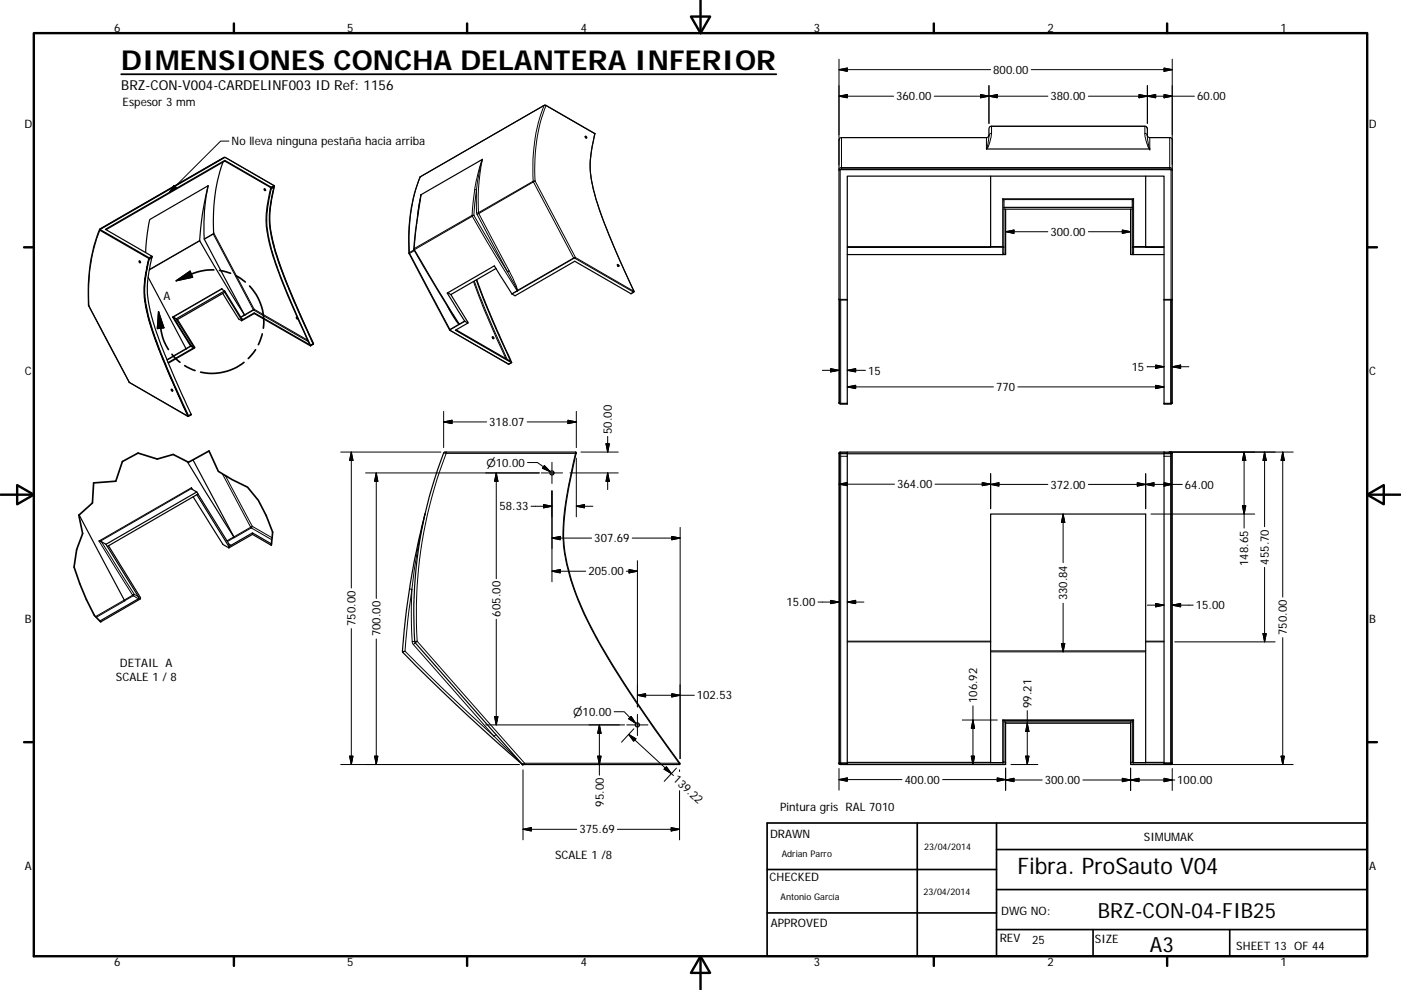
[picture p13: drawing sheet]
<svg xmlns="http://www.w3.org/2000/svg" width="297mm" height="210mm" viewBox="0 0 297 210" stroke-linecap="round" stroke-linejoin="round" font-family="sans-serif">
<defs><g id="words">
<text font-size="5.8" x="25.7" y="14.8">DIMENSIONES CONCHA DELANTERA INFERIOR</text>
<text font-size="4.8" x="215.7" y="185.3">Fibra. ProSauto V04</text>
<g font-size="4.4">
<text x="232.8" y="194.6">BRZ-CON-04-FIB25</text>
<text x="243.8" y="201.8">A3</text>
</g>
<text font-size="2.9" x="25.7" y="19.1">BRZ-CON-V004-CARDELINF003 ID Ref: 1156</text>
<g font-size="2.5">
<text x="24.2" y="6.8">6</text>
<text x="73.6" y="6.8">5</text>
<text x="123.1" y="6.8">4</text>
<text x="172.6" y="6.8">3</text>
<text x="222.1" y="6.8">2</text>
<text x="271.5" y="6.8">1</text>
<text x="210.6" y="15.7">800.00</text>
<text x="26" y="22.6">Espesor 3 mm</text>
<text x="190" y="21.3">360.00</text>
<text x="222.7" y="21.3">380.00</text>
<text x="253.8" y="21.3">60.00</text>
<text x="5.2" y="27.1">D</text>
<text x="290.2" y="27.1">D</text>
<text x="49.1" y="30.7">No lleva ninguna pestaña hacia arriba</text>
<text x="222.7" y="50.1">300.00</text>
<text x="34.7" y="63.7">A</text>
<text x="5.3" y="79.6">C</text>
<text x="184.1" y="79.5">15</text>
<text x="211.2" y="83">770</text>
<text x="239.9" y="78.7">15</text>
<text x="290.3" y="79.6">C</text>
<text x="103.7" y="90.4">318.07</text>
<text x="129.7" y="92" transform="rotate(-90 129.7 92)">50.00</text>
<text x="190.2" y="103.6">364.00</text>
<text x="222.7" y="103.7">372.00</text>
<text x="251.2" y="103.7">64.00</text>
<text x="105.9" y="108.3">58.33</text>
<text x="126" y="115">307.69</text>
<text x="269" y="119.7" transform="rotate(-90 269 119.7)">455.70</text>
<text x="124.8" y="122">205.00</text>
<text x="264.7" y="120.1" transform="rotate(-90 264.7 120.1)">148.65</text>
<text x="106.1" y="130.8" transform="rotate(-90 106.1 130.8)">605.00</text>
<text x="166.7" y="128.6">15.00</text>
<text x="226.3" y="127.4" transform="rotate(-90 226.3 127.4)">330.84</text>
<text x="253.5" y="129.2">15.00</text>
<text x="5.3" y="132.1">B</text>
<text x="75.4" y="132.7" transform="rotate(-90 75.4 132.7)">750.00</text>
<text x="80.7" y="135" transform="rotate(-90 80.7 135)">700.00</text>
<text x="272.9" y="134.7" transform="rotate(-90 272.9 134.7)">750.00</text>
<text x="290.3" y="132.1">B</text>
<text x="25.4" y="141.5">DETAIL A</text>
<text x="24.6" y="144.5">SCALE 1 / 8</text>
<text x="147.8" y="148.4">102.53</text>
<text x="207.2" y="149.1" transform="rotate(-90 207.2 149.1)">106.92</text>
<text x="218.7" y="150.1" transform="rotate(-90 218.7 150.1)">99.21</text>
<text x="142.6" y="165.5" transform="rotate(42 142.6 165.5)">139.22</text>
<text x="191.8" y="166.2">400.00</text>
<text x="221.5" y="166.3">300.00</text>
<text x="249.6" y="166.3">100.00</text>
<text x="128" y="171.1" transform="rotate(-90 128 171.1)">95.00</text>
<text x="165.4" y="172.1">Pintura gris RAL 7010</text>
<text x="122.9" y="176.8">375.69</text>
<text x="163.3" y="177.7">DRAWN</text>
<text x="242.5" y="178.3">SIMUMAK</text>
<text x="5.3" y="184.5">A</text>
<text x="117.7" y="182.2">SCALE 1 /8</text>
<text x="290.3" y="184.5">A</text>
<text x="163.2" y="187">CHECKED</text>
<text x="163.4" y="196.6">APPROVED</text>
<text x="212.3" y="194">DWG NO:</text>
<text x="212" y="199.7">REV</text>
<text x="218.8" y="200.2">25</text>
<text x="232.2" y="200">SIZE</text>
<text x="262.1" y="201.4">SHEET 13 OF 44</text>
<text x="24.2" y="204.9">6</text>
<text x="73.6" y="204.9">5</text>
<text x="123.1" y="204.9">4</text>
<text x="172.6" y="204.9">3</text>
<text x="222.1" y="204.9">2</text>
<text x="271.5" y="204.9">1</text>
</g>
<g font-size="2.3">
<text x="103.1" y="99">⌀10.00</text>
<text x="121.5" y="151.8">⌀10.00</text>
</g>
<g font-size="1.9">
<text x="165.7" y="181.7">Adrian Parro</text>
<text x="195.9" y="180.4">23/04/2014</text>
<text x="165.5" y="191">Antonio García</text>
<text x="195.8" y="189.9">23/04/2014</text>
</g>
</g></defs>
<g fill="none" stroke="#000" stroke-width=".25">
<path d="M44.1 39.4a58.8 58.8 0 0 0-1.7 11.7l9.4 15.7M44.1 39.4a44 44 0 0 0-.8 11.4l8.5 16M44.1 39.4l-12.4 7.2-.6 3.8-.2 3.2M47.3 34.4a41.6 41.6 0 0 0-2.1 15.3M47.7 33.4l-26.4 15.2M47.7 34v.2M57.5 39.8l-9.8-5.8-25.4 14.6 10 5.8-.4 1.6a21.2 21.2 0 0 0 .7 12.8l1.5 4.3 1.5 3.7 4.9 11v.2l-.5 .3-12.6-7.2-8.6-16.2a35.2 35.2 0 0 1 2.4-16.3l26.3-15.2h.3l10.3 6a27.2 27.2 0 0 0-.8 8.8 50.1 50.1 0 0 0 4.3 13.7l4.9 10.9v.2l-.7 .4M57.5 39.8v.1M57.5 39.9l-.3 1.5a21.2 21.2 0 0 0 .8 12.8l2.6 7.3 5.2 11.9M102.3 33.8l-13.1 7.5M102.3 33.8h.1M124.1 29l.1 .3"/>
<path d="M178.2 36h70M209.7 28.7l-.1 .2-.3 .3h-30.9a.96 .96 0 0 0-.5 1.2v33.1M210 37.4v15.1M210.2 26.8h32.5a.79 .79 0 0 1 .6 1.1v.9M210.2 26.8a.6 .6 0 0 0-.5 .9v1.1M242.9 37.4v15.1M243.3 28.7v.2l.3 .3h4.4a.96 .96 0 0 1 .5 1.2v33.1M243.8 31.6h.1M243.8 31.6h-34.7M22.5 48.7l25.2-14.5 9.6 5.5-.3 1.8a21.4 21.4 0 0 0 .9 12.8 154.3 154.3 0 0 0 7.7 18.6l-.1 .1-11.6-6.6-2.4 1.4M29.5 55.4v-.1a.23 .23 0 0 1 .3 .2 .23 .23 0 0 1-.1 .3zM29.6 55.4l.2 .3"/>
<path d="M31.4 58.8l8.1 15.2M37.3 59.6l3-2.1 .5 1.3zM40.6 58.1l-3.3 1.5M56 40h.1a.19 .19 0 0 1 .2 .2 .19 .19 0 0 1-.2 .2zM56.1 40l.2 .4M88.9 43.4l-.8 5.4-.4 4.1 8.6 14.4M89.2 41.3v.1M100.1 45.7h.1M100.2 45.7l-.1 .2M100.5 45.7h-.3M101 59.4a255.5 255.5 0 0 0 7.2 17.2l-11.5-6.6M101.1 59.3l2.9 7.5 4.5 10.1-11.9-6.9 2.6-1.5"/>
<path d="M105.2 56.9l-9.6 5.6 3.6 6M130.9 56.2l.2 .3-.1-.3M130.9 56.1h.1a.2 .2 0 0 1 .2 .2 .2 .2 0 0 1-.2 .2zM212.6 42.2l.2 .4v11.2l-.2 .2M212.8 44h27.3M240.3 42.2l-.2 .4v11.1l.2 .3M240.3 54h-.6v-9.6h-26.5v9.6h-33.6M240.3 54h6.5M33.6 66.1l1.2 3.4-1.4 .2zM33.6 66.1l.5 3.5M36.6 67.2l.8 .4M37.4 67.6l3.6 5.9v.3"/>
<path d="M41 73.8l-5.4 3.1M41.3 73.6l-.3 .2M41.3 73.6v.2l-5.6 3.2M47 61.2l.6 .5M47.2 62.3l3.4 5.3 .6 .4M47.6 61.7l-10.2 5.9M47.6 61.7l3.7 5.9 .2 .2M51.2 67.9v.1M51.5 67.8l-.3 .1-3.6-5.9-10 5.8 3.7 5.8M51.8 66.8l.1 .1M51.9 66.9h.1M53.9 66.5l-2.7 1.5"/>
<path d="M53.9 66.4v.1M53.9 66.5l11.9 6.9M62.9 67.2l.2 .5-.3-.3 .2-.1M94.9 62.1l.7 .4M104.4 71.5l.2 .3M104.4 71.5l.1-.1a.24 .24 0 0 1 .2 .2 .24 .24 0 0 1-.1 .2zM133.8 62.3l-11.9-6.9-12.7 7.3-.7-.4-3.7-5.9-10 5.8 3.7 5.9 .7 .4M133.8 62.3h.1M133.8 62.3l.6-.4a165.2 165.2 0 0 1-8.4-21 21 21 0 0 1 .1-12.5l-10.5-6.1-26.5 15.2a35.6 35.6 0 0 0-2.3 16.3l8.6 16.3 12.4 7.1 .7-.3M177.9 63.5v21.9M177.9 63.5l.1 .1h1.6M179.6 63.6v22.1h-1.5l-.2-.3"/>
<path d="M246.8 63.6v-26.2h-67.2v26.2M246.8 63.6v22.1h1.5l.2-.3M248.5 63.5v21.9M248.5 63.5v.1h-1.7M36.4 82.6l.2 .3M39.7 97.9l10 16.1M40.9 97.5l8.8 16.5M94.2 95.9h27.9a87.5 87.5 0 0 0-2.6 18.1 47 47 0 0 0 6 19.4 238.4 238.4 0 0 0 18.7 28.5l-.1 .3-33.4-.1-22.6-25.7a90.7 90.7 0 0 1 6.1-40.5zM177.9 85.4h.1M179.6 96.2h67.2M179.6 95.9h68.9v66M246.8 95.9v65.9"/>
<path d="M248.5 85.4h.1M16.8 109.2l9.7 18.2M21 114.7l1.5 .7M22.5 115.4l6.8 11.2 .1 .4M40.6 103.4l.1 .4 1 .6M41 105.4l6.3 10.1 1.2 .7M41.7 104.4l6.9 11 .4 .3M41.7 104.4l-19.2 11M48.5 115.9v.3M49 115.7l-.5 .2-6.8-11-18.7 10.9 6.8 10.9M49.7 114h.1M53.5 113v.3"/>
<path d="M57.5 115.7l-4-2.4-5 2.9M57.6 115.4l-4.1-2.4-4.5 2.7M90.1 108.9l-.7 3a156.1 156.1 0 0 0-4 26.4M29.4 127l-8.2 4.7M29.8 126.7l-.4 .3M29.8 126.7v.3l-8.4 4.9M85.4 138.3a374.3 374.3 0 0 0 25.4 23.9M85.9 138.1l-.5 .2M212.6 152.7l.2 .1M212.8 152.8v8.8l-.2 .2M212.8 152.8h27.3M213.2 153.4h26.5"/>
<path d="M240.1 152.8v8.7l.2 .3M240.3 152.7l-.2 .1M110.8 162.2h.1M177.9 161.9h.1M179.6 161.8h33.6M179.6 161.8v-65.9h-1.5l-.2 .2v65.8M179.6 161.8v.4M239.7 161.8v.4h7.1M240.3 161.8h6.5M240.3 161.8h-.6v-8.7h-26.5v9.1h-35.1l-.2-.3M242.9 161.8v-52.8h-32.9v52.8M246.8 161.8v.4h1.5l.2-.3"/>
<path d="M248.5 161.9h.1"/>
<circle cx="124.3" cy="29" r=".2"/>
<circle cx="36.5" cy="82.7" r=".2"/>
<circle cx="117" cy="100.3" r=".44"/>
<circle cx="135.1" cy="153.8" r=".44"/>
</g>
<g fill="none" stroke="#000" stroke-width=".21">
<path d="M177.9 12.6v22.3M177.9 14.8l1.7-.4v.7zM177.9 14.8h32.1M209.7 18.2v8M243.3 18.2v8M246.8 14.4l1.7 .4-1.7 .3zM248.5 12.6v22.3M248.5 14.8h-29.9M36.9 39.3l.5 .5-1.5 1zM47.5 33.4h.1M47.5 33.4h.2M47.5 33.4l-26.2 15.2"/>
<path d="M47.7 33.4l10.4 6M47.7 33.4h.1M48.5 29.9h-1.7l-10.9 10.9M57.5 39.7l.6-.3-.5 .4M58 39.8l-.5 .3M58.1 39.5v.1M58.1 39.5l-.6 .3 .6-.2M58.1 39.6l-.6 2.8a20.4 20.4 0 0 0 .7 10.8l3.1 8.2 5.1 11.5M58.1 39.5h.1M58.1 39.5a21.8 21.8 0 0 0-.7 9.8 66.4 66.4 0 0 0 5.1 14.8l4 8.8M58.2 39.4l-.1 .1M89 37.6l.1-.1a37.1 37.1 0 0 0-2.3 16.1"/>
<path d="M89.1 37.5l26.3-15.1a36.6 36.6 0 0 0-2.4 16M102.3 33.8a26.4 26.4 0 0 0-1.7 6.5M102.3 33.8a30.2 30.2 0 0 0-1.2 11.4l.3-.1M102.3 33.8a42.8 42.8 0 0 0-.9 11.3M113 38.4l.1 .2M113 38.4l-11.6 6.7M113.1 38.6l-11.6 6.7M113.1 38.6l8.5 16.1-11.9 6.9M113.5 38.4l8.5 16.2-.3 .2M113.5 38.4h-.5M113.5 38.4l-.4 .2M115.4 22.3l.3 .1a39.1 39.1 0 0 0-2.2 16"/>
<path d="M115.7 22.3l10.4 6M126.1 28.4a22.1 22.1 0 0 0 .5 14.7l2.9 7.7 4.9 10.9M177.9 20.4h11.6M177.9 20.4l1.7-.4v.7zM178.4 35.8a.23 .23 0 0 0-.2-.3 .23 .23 0 0 0-.2 .3l-.1 .3h.2v27.4h1.5M178.4 29.2v6.3h69.6v.3M178.4 35.8h69.6M178.4 35.8l-.3 .3M198.1 20.4h24.1M207.9 20l1.8 .4-1.8 .3zM209.1 29.2v2.4M209.7 20.4l1.7-.4v.7z"/>
<path d="M210.2 28.3l-.1 1a4.3 4.3 0 0 1-.9 2.3M241.5 20l1.8 .4-1.8 .3zM242.7 28.3v-1.5h-32.5v1.5a1.09 1.09 0 0 0-.6 1.3l-.5 2M242.7 28.3l.2 1a4.5 4.5 0 0 0 .9 2.3M242.7 26.8h.3l.3 .5M242.7 28.3a1.26 1.26 0 0 1 .6 1.4l.5 1.9M243.3 20.4l1.7-.4v.7zM243.8 29.2v2.4M246.8 20l1.7 .4-1.7 .3zM248 29.2v6.3a.4 .4 0 0 1 .5 .6h-.2M248 35.8l.3 .3M248.3 36.1v27.4h.2"/>
<path d="M253.2 20.4h-22.4M21.1 48.7a39.4 39.4 0 0 0-2.2 16.2h-.1M21.2 48.6h.1M21.3 48.6v.1M31.6 54.7v.1zM31.6 54.8h.1M31.7 54.8h-.1M31.7 54.8l-.1 .2a21.4 21.4 0 0 0-.3 11 99.2 99.2 0 0 0 7.1 18.7l1.6 3.4M32.2 54.7l-.6 .3M32.2 54.3l-.6 .4-10.4-6v.2l10.3 5.9M32.2 54.5l-.5 .3M32.3 54.4l-.6 .4"/>
<path d="M42.3 51l-10.6 6.2M42.4 51.1l-10.8 6.2M43.3 50.8l1.9-1.1 8.5 16M45.3 49.5l-2 1.2M45.3 49.4l8.6 16.2M86.8 53.6l-.1 .1M86.8 53.6v.1M86.8 53.7l8.6 16.2 2-1.1M86.8 53.7v.1M87.8 52.7l12.3-7 .5-5.4h.4l-.5 5.4 7.1 12M87.8 52.7l.1 .3M87.8 52.7l-.1 .2"/>
<path d="M87.8 53.2l-1 .5M87.9 53l12.2-7.1 4.7 7.9 4.9 7.9M87.9 53l-1.1 .6M87.9 53l4.6 7.9 4.9 7.8M88.4 47.3l-.1 .2M88.4 47.3l-.6 5.4M89.2 41.4l-.7 4.6M89.2 41.3l-.8 6M89.2 41.4l-.3 2M100.4 59.7l2.3 6.1 4.5 10.3M100.6 59.6l2.4 6.2 4.5 10.5M101 45.1l.2 .4"/>
<path d="M101.2 45.5l6.4 12.2M101.4 45.1l.1 .2M101.5 45.3l6.5 12.2-.4 .2M101.5 45.3l-.3 .2M107.6 57.7l2.1 3.9M108 57.5l1.4 3 .3 1.1M121.7 54.8h.2M121.7 54.8l-11.9 6.9M121.9 54.8l12.4 7.2 .1-.2M121.9 54.8l.1-.2 12.4 7.1M179.6 52.3h30.4M210 52.3h2.6v.2h-33"/>
<path d="M212.6 54v-1.5h.2l-.2-.2v-10.1h27.7v10.1l-.2 .2h.2v1.5M212.8 42.3h27.4M212.8 44.4h.4M213.2 49.1l1.8-.3v.7zM222.2 49.1h-9M230.8 49.1h8.9M238 48.8l1.7 .3-1.7 .4zM239.7 44.4h.4M242.9 52.3h3.9M242.9 52.3h-2.6v.2h6.5M18.8 64.8l8.6 16.2M35.4 76.3l5-2.9-5 3"/>
<path d="M37.6 67.8l-.1 .1M41 73.5l-.4-.2-.2 .2 .6 .3M47 61.3l-10.3 6M47.2 61.4l-.2-.2-10.4 6 3.8 6.2 .2-.1-3.8-6M47.8 61.9l-.2 .1M51.3 67.6l.2 .2M53.7 65.7l.1 .1M53.7 65.7l-2.6 1.5M53.8 65.8l11.6 6.7M53.8 65.8l-2.7 1.5M53.9 65.6l-.2 .1M53.9 65.6l11.3 6.5"/>
<path d="M53.9 65.6l-.1 .2M65.6 73h-.1M66.4 72.9l-.6 .3M66.4 73h.1M66.4 72.9v.1M66.4 73l-.6 .3M66.4 72.9h.1M66.5 72.8l-.1 .1M94.8 64.8l.1 .2M94.9 65l1.1 2a3.7 3.7 0 0 0 1.4 1.7v.1M95.4 70.1h.1M95.5 70h-.2"/>
<path d="M95.5 70v.1M95.5 70.1l12.4 7.1 .5-.3M96.3 67.3l1.1 1.4M97.4 68.7h.1M97.4 68.8l-1.9 1.2M97.4 68.8h.1M98.5 68.1l-1.1 .7M98.6 68.2l-1.2 .6M107.8 77.2h.1M108.2 76.4l-.2 .1M109.7 61.6l.1 .1M109.7 61.7l-1.2 .6"/>
<path d="M109.7 61.7h.1M109.7 61.7l-1.1 .7M109.8 61.7h-.1M134.3 62l-.5 .3M174.3 78.5h3.6M176.1 78.2l1.8 .3-1.8 .4zM177.9 63.5h.1M178.1 63.6v-.1h-.2l.1 22.1M178.2 63.6v21.9M179.6 78.5l1.8-.3v.7zM179.6 78.5h3.9M243.2 77.8h3.6"/>
<path d="M245 77.4l1.8 .4-1.8 .3zM246.8 63.5h1.5v.1M248.2 63.6v21.9M248.5 63.5l-.1 .6v21.5l.1-.1h-.1M248.5 77.8l1.8-.4v.7zM248.5 77.8h3.6M27.5 81.2l12.3 7M39.8 88.2h.2M39.9 88.2l-.1 .1M39.9 88.2a135.5 135.5 0 0 1-8.3-20.3 21.5 21.5 0 0 1 0-13.1h-.1a21.6 21.6 0 0 0-.7 9.8 61.7 61.7 0 0 0 4.6 13.8l4.4 9.8M40 88.1l-.1 .1M40.5 87.8l-.5 .3"/>
<path d="M40.5 87.9l-.5 .4M72.2 95.9h21.3M74.5 95.9v28.8M74.5 95.9l.3 1.8h-.7zM94.1 87.2v7.7M94.1 89.5l1.7-.4v.8zM94.1 89.5h9.1M94.1 96.1l.5 .1a93.9 93.9 0 0 0-6.1 39.8M94.6 95.9v.3h27.4v-.2M111.8 89.5h10.4M111.8 98.1h2.2l2.7 2M115.4 98.7l1.3 1.4-1.7-.8z"/>
<path d="M117 98.1v4.5M120.4 89.1l1.8 .4-1.8 .4zM122.1 95.9v.2M122.1 96.2a65 65 0 0 0-2.7 18.4 47.9 47.9 0 0 0 6.5 19.8 233.1 233.1 0 0 0 18.1 27.5M122.2 87.2v7.7M122.2 97.2v12.4M123.2 95.9h7.9M128.5 94.1h.7l-.4 1.8zM128.8 92.6v3.3M177.9 96.2h.1v65.6M177.9 85.4l.1 .2zM177.9 96l.1 .1"/>
<path d="M178 85.6l.1 .1M178 85.5h1.6M178 96.1v.1M178.1 95.9l-.1 .2M178.2 96.2v65.6M178.2 96.8h1.4M178.2 96.1v.1h1.4M179.6 82.1l1.8-.4v.7zM179.6 82.1h31M179.6 96.1h-1.6M179.6 85.7h-1.5M215.8 82.1h31"/>
<path d="M245 81.7l1.8 .4-1.8 .3zM246.8 85.5h1.6M246.8 85.7h1.5M246.8 96.8h1.4M246.8 96.2h1.4M247.9 95.9h26.3M248.2 96.2v65.6M248.2 96.1v.1M248.3 95.9v.2h-1.5h1.6M248.3 96.1h.1M248.3 85.7h.1M248.4 96.1l.1 .1"/>
<path d="M248.4 96.2v65.6l.1 .1-.1-.1M248.4 85.6l-.1 .1M248.5 96l-.1 .1M263.8 95.9l.3 1.8h-.7zM263.8 95.9v16.1M268.1 95.9v15.8M268.1 95.9l.4 1.8h-.7zM272 95.9l.3 1.8h-.7zM272 95.9v30.7M23 115.8l-.2 .1M40.6 103.6l-19.4 11.2M40.8 103.8l-.2-.4-19.6 11.3 5.3 8.7 1.8 2.8h.1l.3-.2-7-11.1"/>
<path d="M42 104.8l-.3 .1M47.1 100.5l6 11.3M47.7 100.8l5.8 10.8M48.6 115.4l.4 .3M49.6 113.9l-1.5 .8M53.1 111.8l.2 .2M53.1 111.8l-3.5 2.1M53.3 112l-5.1 2.9M53.3 112l4.3 2.5M53.5 111.6l4.2 2.5M53.5 111.6l-.2 .4M53.5 111.6l-.4 .2"/>
<path d="M77.5 100.3h36.8M79.8 100.3v26.6M79.8 100.3l.3 1.8h-.7zM90.1 108.9v.3a104.9 104.9 0 0 0-2.8 17.7l-.1 5.5 .2 3.7 1.1-.1M105.2 100.3v22.4M105.2 100.3l.4 1.8h-.7zM112.6 107.4h4.4M114.8 100.3h4.5M115.2 107l1.8 .4-1.8 .3zM117 104.1v19.3M117 114.1l1.8-.3v.7zM120.8 100.3h10.3"/>
<path d="M122.2 107.4l1.7-.4v.7zM125.4 114.1h-8.4M125.7 107.4h-3.5M128.8 100.3l.4 1.8h-.7zM128.8 100.3v3.5M134 114.1h10.2M135.1 118.9v31M142.4 113.8l1.8 .3-1.8 .4zM144.2 111.9v49M177.9 102.7l1.7-.4v.7zM177.9 102.7h11.8M198.2 102.7h24"/>
<path d="M208.3 102.3l1.7 .4-1.7 .3zM210 100.4v7.5M210 102.7l1.8-.3v.7zM225.4 109l.4 1.8h-.8zM225.4 109v10.3M230.8 102.7h19.9M241.1 102.4l1.8 .3-1.8 .4zM242.9 100.5v7.4M242.9 102.7l1.8-.3v.7zM244 109h22M246.8 102.4l1.7 .3-1.7 .4zM263.4 107.3h.7l-.3 1.7z"/>
<path d="M26.5 127.4l1.8-1-.2-.2-7.8 4.6M26.5 127.4l-6.1 3.5M29.3 126.6l-.8-.6-.2 .4 1.1 .6M74.5 133.3v28.9M79.8 135.5v26.7M86.8 124.9l.5 .1-.8 6.5-.6 6.6 7.9 7.9 11 10.2M87.4 136.1l.2 .6M87.6 136.7l17.2 19.5M88.5 136l-.9 .7M88.5 136l22.7 25.9-.5 .2M105.2 131.3v22.5M117 121.2l1.8-.4v.7z"/>
<path d="M117 121.2h7.2M132.8 121.2h2.3M133.4 120.8l1.7 .4-1.7 .3zM173.4 127.7h4.5M176.1 127.3l1.8 .4-1.8 .3zM179.6 127.7l1.8-.4v.7zM179.6 136h30.4M179.6 136.1h30.4M183.2 127.7h-3.6M210 138h32.9M210 138.3h32.9M225 136.5h.8l-.4 1.8z"/>
<path d="M225.4 128v10.3M242.9 136h3.9M242.9 136.1h3.9M243.3 128.4h3.5M245 128l1.8 .4-1.8 .3zM248.5 128.4l1.8-.4v.7zM248.5 128.4h4.5M249 136.1h21.4M267.8 134.4h.7l-.4 1.7zM268.1 120.3v15.8M272 135.3v26.9M103 153.8h29.4"/>
<path d="M104.8 156.2l5.9 5.9M104.9 152h.7l-.4 1.8zM105.2 155.8l-.4 .4M127.1 153.8v10.6M127.1 153.8l.3 1.7h-.7zM130.2 151h2.2l2.4 2.4M132.9 153.8h4.5M133.3 155.8l9.5 8.7M133.3 155.8l1.5 .9-.5 .5zM133.8 152l1 1.4-1.5-.9zM134.4 154.6l-2.6 2.8M135.1 147.5l1.8-.4v.7z"/>
<path d="M135.1 147.5h12.1M135.1 151.5v4.5M142.4 147.1l1.8 .4-1.8 .3zM144.2 145.2v15.7M204 152.7h7.5M206.3 149.7v12.5M206.3 152.7l.3 1.8h-.7zM212.8 153.1h.4M217.8 153.4l.4 1.8h-.7zM217.8 150.7v11.5M239.7 153.1h.4M72.2 162.2h37.9"/>
<path d="M74.1 160.4h.7l-.3 1.8zM79.4 160.4h.7l-.3 1.8zM110.7 162.1l.1 .1M110.9 163.3v14.8M110.9 175.9l1.8-.4v.8zM110.9 175.9h11.4M126.7 160.4h.7l-.3 1.8zM141.3 162.6l1 1.5-1.5-.9zM142.3 175.5l1.8 .4-1.8 .4zM143.4 162.9l-2.6 2.8M144 161.9h-32.8v.3M144 161.9l.1-.1v.4"/>
<path d="M144.1 175.9h-13.2M144.1 163.3v.3M144.1 167.7v10.4M177.9 163v4.6M177.9 165.4l1.7-.4v.7zM177.9 165.4h13.3M178 161.8l-.1 .1h.2M178 161.8h1.6M179.6 161.7l33 .1M179.6 161.9h-1.5v.3M199.9 165.4h13.3M205.9 160.4h.7l-.3 1.8z"/>
<path d="M211.4 165l1.8 .4-1.8 .3zM213.2 162.9v4.8M213.2 165.4l1.8-.3v.7zM213.2 165.4h7.8M214.4 162.2h5.6M217.5 160.4h.7l-.4 1.8zM229.6 165.4h19.5M238 165.1l1.7 .3-1.7 .4zM239.7 162.9v4.8M239.7 165.4l1.8-.3v.7zM240.1 161.5l.2 .2v-9h-27.7v9l.2-.2M246.8 161.7l-6.5 .1"/>
<path d="M246.8 165.1l1.7 .3-1.7 .4zM246.8 161.8h1.6M246.8 161.9h1.5M247.9 162.2h26.3M248.3 161.9v.3M248.4 161.8l-.1 .1M248.5 163v4.7M271.6 160.4h.7l-.3 1.8z"/>
</g>
<g fill="none" stroke="#000" stroke-width=".36">
<path d="M45.3 57.3a10.9 10.9 0 0 0-4.7 .8M46.5 57.4l2.4 .6M50 58.5l2 1.3M34.1 69.6a10 10 0 0 0 1.6 4.5M36.4 75.1l1.8 1.7M39.2 77.6l2.2 1M51.7 76.9a11.1 11.1 0 0 1-9.2 2M52.9 60.7a11 11 0 0 1 2.9 8.9M54.2 74.2l-1.6 1.9M55.6 70.8l-.8 2.3M57.5 115.7l.3-2.8-1.4-3.5-1.6-3.3-2.3-2.8-3.3-1.6-2.9-1.7-2-4.3-4.3 2.3-3.3-1.6-3.4 1-4-1.3-3.4 1.8-1.3 4.2-4.7 .3-.3 4.3-2.9 2.6 .8 3.9-1.2 3.4-.6 3.7a43.7 43.7 0 0 0 4.6 10.6l1.1 1M162.6 174.6h127.3v28.2h-127.3z"/>
<path d="M194.5 174.6v28.2M211.3 174.6v28.2M162.6 193.6h48.7M162.6 184.4h48.7M211.3 197.2h78.6M211.3 188.7h78.6M211.3 180.2h78.6M231.8 197.2v5.6M260.7 197.2v5.6"/>
</g>
<g fill="none" stroke="#000" stroke-width=".51">
<path d="M148.5 0v7M7.2 7h282.7v195.8h-282.7zM49.6 5v2M99 5v2M146.5 3.5h4.1l-2.1 3.5zM198 5v2M247.5 5v2M5.1 52.5h2.1M289.9 52.5h2M.1 104.9h7.1M3.6 102.9l3.6 2-3.6 2.1zM289.9 104.9l3.5-2v4.1z"/>
<path d="M289.9 104.9h7M5.1 157.4h2.1M289.9 157.4h2M49.6 202.8v2.1M99 202.8v2.1M148.5 202.8l2.1 3.6h-4.1zM148.5 202.8v7.1M198 202.8v2.1M247.5 202.8v2.1"/>
</g>
<path d="M37.3 59.6l3-2.1 .5 1.3zM33.6 66.1l1.2 3.4-1.4 .2z" fill="#000" stroke="#000" stroke-width=".25"/>
<path d="M25.7 15.7h138.9" fill="none" stroke="#000" stroke-width=".38"/>
<g fill="#000" stroke="#000" stroke-width=".21">
<path d="M177.9 14.8l1.7-.4v.7zM246.8 14.4l1.7 .4-1.7 .3zM36.9 39.3l.5 .5-1.5 1zM177.9 20.4l1.7-.4v.7zM207.9 20l1.8 .4-1.8 .3zM209.7 20.4l1.7-.4v.7zM241.5 20l1.8 .4-1.8 .3zM243.3 20.4l1.7-.4v.7zM246.8 20l1.7 .4-1.7 .3zM213.2 49.1l1.8-.3v.7zM238 48.8l1.7 .3-1.7 .4zM176.1 78.2l1.8 .3-1.8 .4z"/>
<path d="M179.6 78.5l1.8-.3v.7zM245 77.4l1.8 .4-1.8 .3zM248.5 77.8l1.8-.4v.7zM74.5 95.9l.3 1.8h-.7zM94.1 89.5l1.7-.4v.8zM115.4 98.7l1.3 1.4-1.7-.8zM120.4 89.1l1.8 .4-1.8 .4zM128.5 94.1h.7l-.4 1.8zM179.6 82.1l1.8-.4v.7zM245 81.7l1.8 .4-1.8 .3zM263.8 95.9l.3 1.8h-.7zM268.1 95.9l.4 1.8h-.7z"/>
<path d="M272 95.9l.3 1.8h-.7zM79.8 100.3l.3 1.8h-.7zM105.2 100.3l.4 1.8h-.7zM115.2 107l1.8 .4-1.8 .3zM117 114.1l1.8-.3v.7zM122.2 107.4l1.7-.4v.7zM128.8 100.3l.4 1.8h-.7zM142.4 113.8l1.8 .3-1.8 .4zM177.9 102.7l1.7-.4v.7zM208.3 102.3l1.7 .4-1.7 .3zM210 102.7l1.8-.3v.7zM225.4 109l.4 1.8h-.8z"/>
<path d="M241.1 102.4l1.8 .3-1.8 .4zM242.9 102.7l1.8-.3v.7zM246.8 102.4l1.7 .3-1.7 .4zM263.4 107.3h.7l-.3 1.7zM117 121.2l1.8-.4v.7zM133.4 120.8l1.7 .4-1.7 .3zM176.1 127.3l1.8 .4-1.8 .3zM179.6 127.7l1.8-.4v.7zM225 136.5h.8l-.4 1.8zM245 128l1.8 .4-1.8 .3zM248.5 128.4l1.8-.4v.7zM267.8 134.4h.7l-.4 1.7z"/>
<path d="M104.9 152h.7l-.4 1.8zM127.1 153.8l.3 1.7h-.7zM133.8 152l1 1.4-1.5-.9zM133.3 155.8l1.5 .9-.5 .5zM135.1 147.5l1.8-.4v.7zM142.4 147.1l1.8 .4-1.8 .3zM206.3 152.7l.3 1.8h-.7zM217.8 153.4l.4 1.8h-.7zM74.1 160.4h.7l-.3 1.8zM79.4 160.4h.7l-.3 1.8zM110.9 175.9l1.8-.4v.8zM126.7 160.4h.7l-.3 1.8z"/>
<path d="M141.3 162.6l1 1.5-1.5-.9zM142.3 175.5l1.8 .4-1.8 .4zM177.9 165.4l1.7-.4v.7zM205.9 160.4h.7l-.3 1.8zM211.4 165l1.8 .4-1.8 .3zM213.2 165.4l1.8-.3v.7zM217.5 160.4h.7l-.4 1.8zM238 165.1l1.7 .3-1.7 .4zM239.7 165.4l1.8-.3v.7zM246.8 165.1l1.7 .3-1.7 .4zM271.6 160.4h.7l-.3 1.8z"/>
</g>
<use href="#words"/>
</svg>
